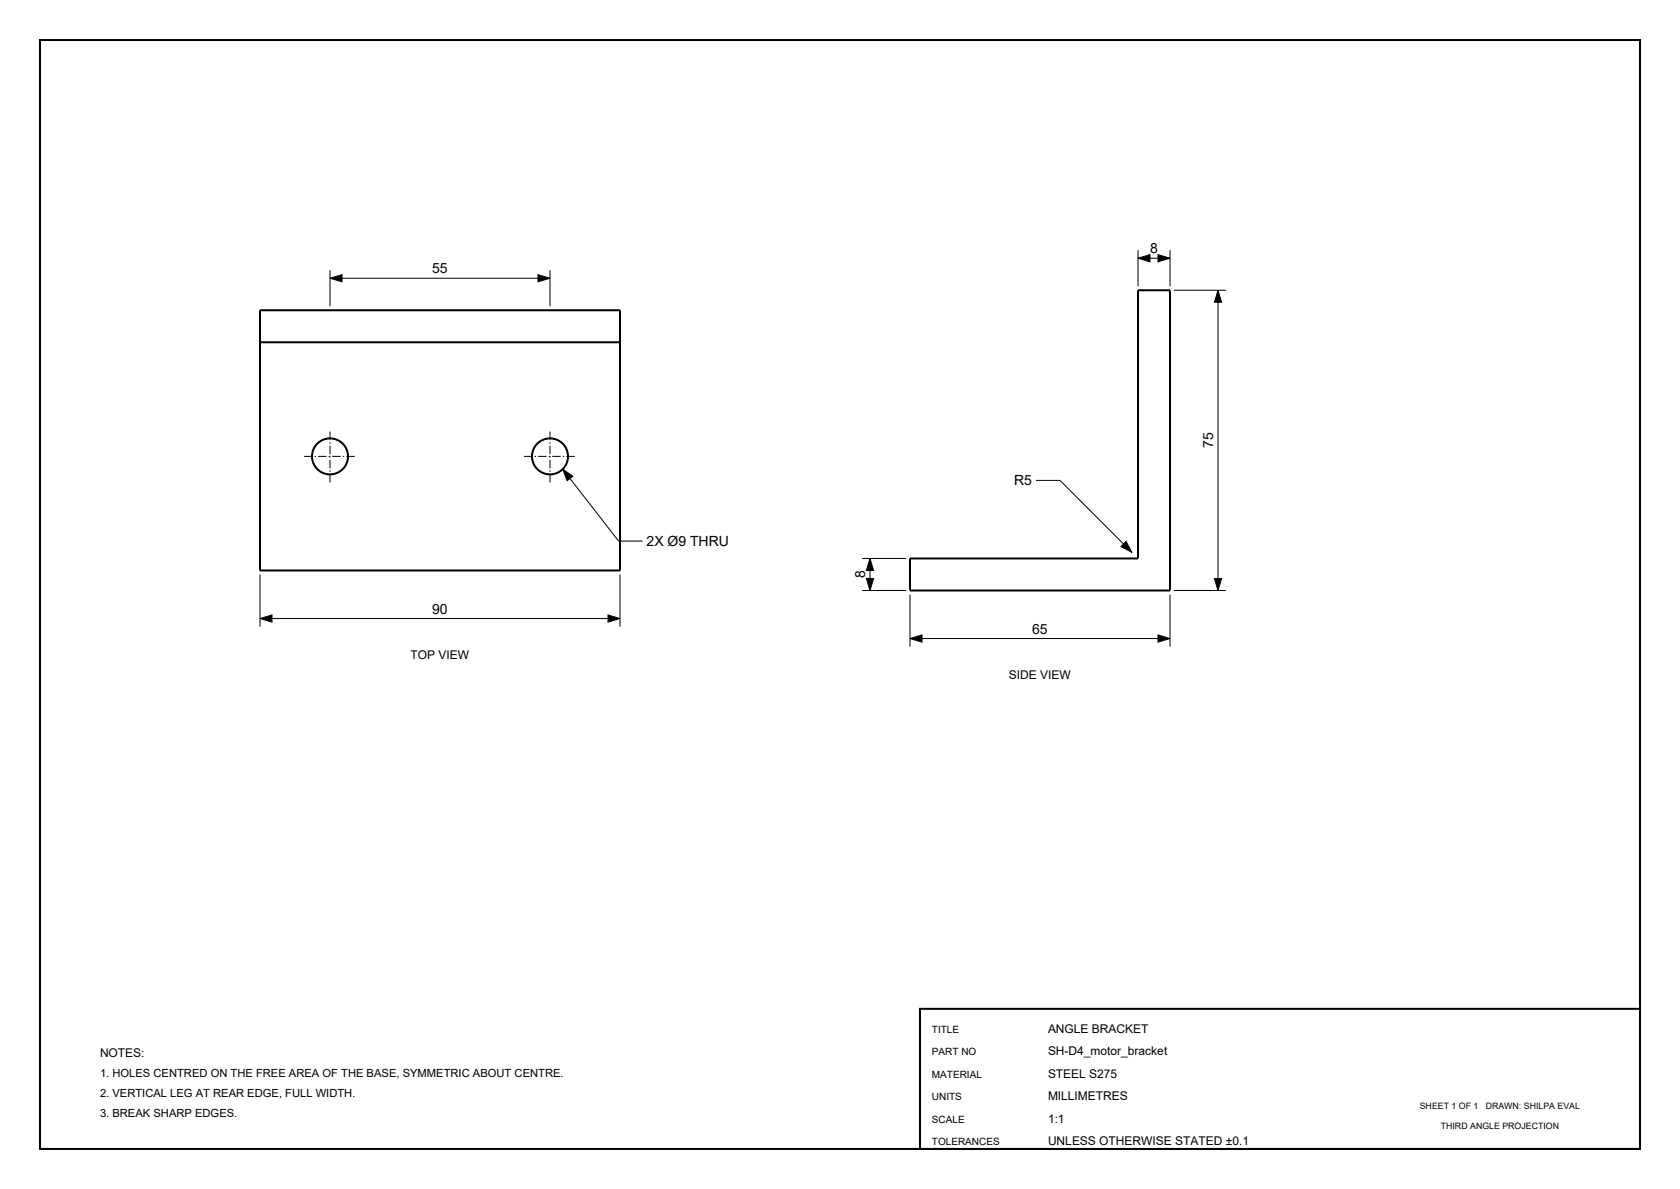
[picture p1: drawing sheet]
<svg xmlns="http://www.w3.org/2000/svg" width="420mm" height="297mm" viewBox="0 0 420 297" stroke-linecap="round" stroke-linejoin="round" font-family="sans-serif">
<defs><g id="words">
<g font-size="3.5">
<text x="287.5" y="63.3">8</text>
<text x="108.1" y="68.3">55</text>
<text x="303.3" y="111.9" transform="rotate(-90 303.3 111.9)">75</text>
<text x="253.5" y="121.2">R5</text>
<text x="161.6" y="136.3">2X Ø9 THRU</text>
<text x="216.3" y="144.5" transform="rotate(-90 216.3 144.5)">8</text>
<text x="108.1" y="153.3">90</text>
<text x="258.1" y="158.3">65</text>
</g>
<g font-size="3">
<text x="102.7" y="164.5">TOP VIEW</text>
<text x="252.2" y="169.5">SIDE VIEW</text>
<text x="262" y="258">ANGLE BRACKET</text>
<text x="262" y="263.6">SH­D4_motor_bracket</text>
<text x="25" y="264">NOTES:</text>
<text x="262" y="269.2">STEEL S275</text>
<text x="262" y="274.8">MILLIMETRES</text>
<text x="262" y="280.4">1:1</text>
<text x="262" y="286">UNLESS OTHERWISE STATED ±0.1</text>
</g>
<g font-size="2.8">
<text x="25" y="269">1. HOLES CENTRED ON THE FREE AREA OF THE BASE, SYMMETRIC ABOUT CENTRE.</text>
<text x="25" y="274">2. VERTICAL LEG AT REAR EDGE, FULL WIDTH.</text>
<text x="25" y="279">3. BREAK SHARP EDGES.</text>
</g>
<g font-size="2.5">
<text x="233" y="258">TITLE</text>
<text x="233" y="263.6">PART NO</text>
<text x="233" y="269.2">MATERIAL</text>
<text x="233" y="274.8">UNITS</text>
<text x="233" y="280.4">SCALE</text>
<text x="233" y="286">TOLERANCES</text>
</g>
<g font-size="2.2">
<text x="355" y="277">SHEET 1 OF 1</text>
<text x="371.4" y="277">DRAWN: SHILPA EVAL</text>
<text x="360.2" y="282">THIRD ANGLE PROJECTION</text>
</g>
</g></defs>
<g fill="none" stroke="#000" stroke-width=".5">
<path d="M10 10h400v277h-400zM65 77.5h90v65h-90zM284.5 72.5h8v75h-65v-8h57zM65 85.5h90M230 252h180v35h-180z"/>
<circle cx="82.5" cy="114" r="4.5"/>
<circle cx="137.5" cy="114" r="4.5"/>
</g>
<g fill="none" stroke="#000" stroke-width=".25">
<path d="M82.5 67.5v9M82.5 69.5h55M137.5 67.5v9M284.5 62.5v9M284.5 64.5h8M292.5 62.5v9M293.5 72.5h13M304.5 72.5v75M140.6 117.1l14.1 18h6M259 120h6l18 18M215.5 139.5h11M217.5 139.5v8"/>
<path d="M65 143.5v13M65 154.5h90M155 143.5v13M215.5 147.5h11M227.5 148.5v13M227.5 159.5h65M292.5 148.5v13M293.5 147.5h13"/>
</g>
<g fill="#000" stroke="#000" stroke-width=".25">
<path d="M82.5 69.5l3-.9v1.8zM134.5 68.6l3 .9-3 .9zM284.5 64.5l3-.9v1.8zM289.5 63.6l3 .9-3 .9zM304.5 72.5l.9 3h-1.8zM140.6 117.1l2.6 1.9-1.4 1.1zM217.5 139.5l.9 3h-1.8zM280.2 136.5l1.3-1.3 1.5 2.8zM65 154.5l3-.9v1.8zM152 153.6l3 .9-3 .9zM216.6 144.5h1.8l-.9 3zM227.5 159.5l3-.9v1.8z"/>
<path d="M289.5 158.6l3 .9-3 .9zM303.6 144.5h1.8l-.9 3z"/>
</g>
<path d="M76 114h13M131 114h13M82.5 120.5v-13M137.5 120.5v-13" fill="none" stroke="#000" stroke-width=".25" stroke-dasharray="2.1 .5 .4 .5" stroke-linecap="butt"/>
<use href="#words"/>
</svg>
